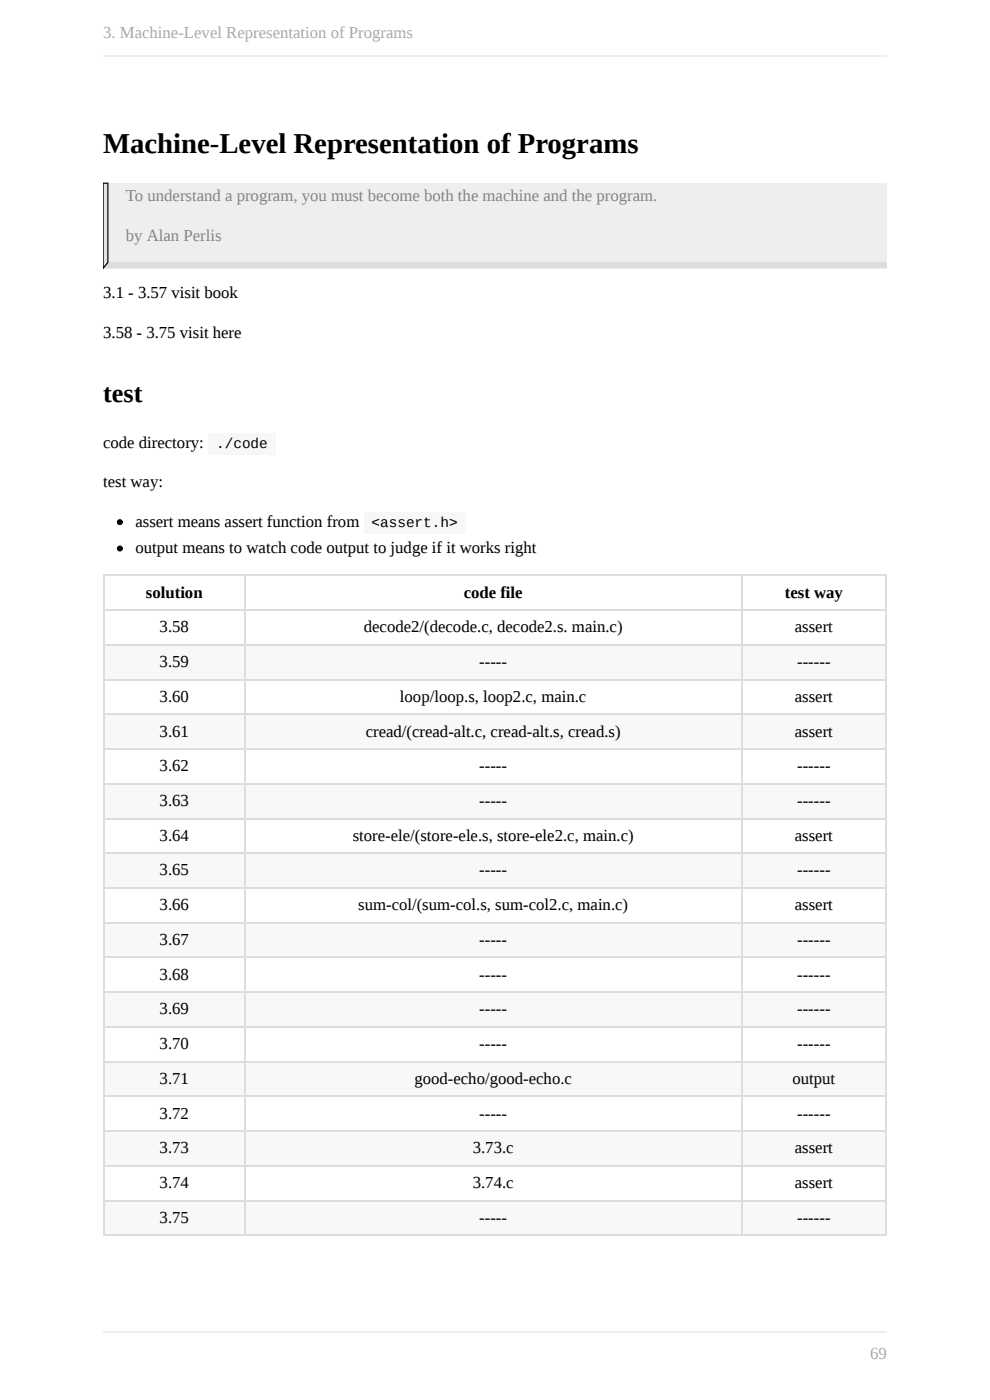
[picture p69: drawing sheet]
<svg xmlns="http://www.w3.org/2000/svg" width="210mm" height="297mm" viewBox="0 0 210 297" stroke-linecap="round" stroke-linejoin="round" font-family="sans-serif">
<defs><g id="words">
<text font-size="6.1" x="21.9" y="32.5">Machine-Level Representation of Programs</text>
<text font-size="5.6" x="21.9" y="85.4">test</text>
<g font-size="3.6" fill="#aaa">
<text x="21.9" y="8.1">3. Machine-Level Representation of Programs</text>
<text x="184.6" y="288.4">69</text>
</g>
<g font-size="3.6" fill="#858585">
<text x="26.7" y="42.7">To understand a program, you must become both the machine and the program.</text>
<text x="26.7" y="51.1">by Alan Perlis</text>
</g>
<g font-size="3.6">
<text x="21.9" y="63.3">3.1 - 3.57 visit book</text>
<text x="21.9" y="71.6">3.58 - 3.75 visit here</text>
<text x="21.9" y="95">code directory:</text>
<text x="21.9" y="103.4">test way:</text>
<text x="28.7" y="111.8">assert means assert function from</text>
<text x="28.7" y="117.4">output means to watch code output to judge if it works right</text>
<text x="31" y="126.8">solution</text>
<text x="98.4" y="126.8">code file</text>
<text x="166.5" y="126.8">test way</text>
<text x="33.9" y="134.1">3.58</text>
<text x="77.2" y="134.1">decode2/(decode.c, decode2.s. main.c)</text>
<text x="168.6" y="134.1">assert</text>
<text x="33.9" y="141.5">3.59</text>
<text x="101.7" y="141.5">-----</text>
<text x="169.1" y="141.5">------</text>
<text x="33.9" y="148.9">3.60</text>
<text x="84.8" y="148.9">loop/loop.s, loop2.c, main.c</text>
<text x="168.6" y="148.9">assert</text>
<text x="33.9" y="156.2">3.61</text>
<text x="77.6" y="156.2">cread/(cread-alt.c, cread-alt.s, cread.s)</text>
<text x="168.6" y="156.2">assert</text>
<text x="33.9" y="163.6">3.62</text>
<text x="101.7" y="163.6">-----</text>
<text x="169.1" y="163.6">------</text>
<text x="33.9" y="171">3.63</text>
<text x="101.7" y="171">-----</text>
<text x="169.1" y="171">------</text>
<text x="33.9" y="178.4">3.64</text>
<text x="74.8" y="178.4">store-ele/(store-ele.s, store-ele2.c, main.c)</text>
<text x="168.6" y="178.4">assert</text>
<text x="33.9" y="185.7">3.65</text>
<text x="101.7" y="185.7">-----</text>
<text x="169.1" y="185.7">------</text>
<text x="33.9" y="193.1">3.66</text>
<text x="76" y="193.1">sum-col/(sum-col.s, sum-col2.c, main.c)</text>
<text x="168.6" y="193.1">assert</text>
<text x="33.9" y="200.5">3.67</text>
<text x="101.7" y="200.5">-----</text>
<text x="169.1" y="200.5">------</text>
<text x="33.9" y="207.8">3.68</text>
<text x="101.7" y="207.8">-----</text>
<text x="169.1" y="207.8">------</text>
<text x="33.9" y="215.2">3.69</text>
<text x="101.7" y="215.2">-----</text>
<text x="169.1" y="215.2">------</text>
<text x="33.9" y="222.6">3.70</text>
<text x="101.7" y="222.6">-----</text>
<text x="169.1" y="222.6">------</text>
<text x="33.9" y="229.9">3.71</text>
<text x="87.9" y="229.9">good-echo/good-echo.c</text>
<text x="168.1" y="229.9">output</text>
<text x="33.9" y="237.3">3.72</text>
<text x="101.7" y="237.3">-----</text>
<text x="169.1" y="237.3">------</text>
<text x="33.9" y="244.7">3.73</text>
<text x="100.3" y="244.7">3.73.c</text>
<text x="168.6" y="244.7">assert</text>
<text x="33.9" y="252">3.74</text>
<text x="100.3" y="252">3.74.c</text>
<text x="168.6" y="252">assert</text>
<text x="33.9" y="259.4">3.75</text>
<text x="101.7" y="259.4">-----</text>
<text x="169.1" y="259.4">------</text>
</g>
<g font-size="3">
<text x="45.9" y="95">./code</text>
<text x="78.8" y="111.8">&lt;assert.h&gt;</text>
</g>
</g></defs>
<path d="M21.9 38.9h166.2v18h-166.2z" fill="#eee"/>
<path d="M21.9 55.6h166.2v1.3h-166.2z" fill="#ddd"/>
<path d="M21.9 38.9h1v16.7l-1 1.3z" fill-rule="evenodd" fill="#e5e5e5" stroke="#000" stroke-width=".25"/>
<g fill="#fff">
<path d="M21.9 122h29.9v7.3h-29.9z"/>
<path d="M51.8 122h105.4v7.3h-105.4z"/>
<path d="M157.2 122h30.7v7.3h-30.7z"/>
<path d="M21.9 129.3h29.9v7.4h-29.9z"/>
<path d="M51.8 129.3h105.4v7.4h-105.4z"/>
<path d="M157.2 129.3h30.7v7.4h-30.7z"/>
</g>
<g fill="#f8f8f8">
<path d="M21.9 136.7h29.9v7.4h-29.9z"/>
<path d="M51.8 136.7h105.4v7.4h-105.4z"/>
<path d="M157.2 136.7h30.7v7.4h-30.7z"/>
</g>
<g fill="#fff">
<path d="M21.9 144.1h29.9v7.3h-29.9z"/>
<path d="M51.8 144.1h105.4v7.3h-105.4z"/>
<path d="M157.2 144.1h30.7v7.3h-30.7z"/>
</g>
<g fill="#f8f8f8">
<path d="M21.9 151.4h29.9v7.4h-29.9z"/>
<path d="M51.8 151.4h105.4v7.4h-105.4z"/>
<path d="M157.2 151.4h30.7v7.4h-30.7z"/>
</g>
<g fill="#fff">
<path d="M21.9 158.8h29.9v7.4h-29.9z"/>
<path d="M51.8 158.8h105.4v7.4h-105.4z"/>
<path d="M157.2 158.8h30.7v7.4h-30.7z"/>
</g>
<g fill="#f8f8f8">
<path d="M21.9 166.2h29.9v7.3h-29.9z"/>
<path d="M51.8 166.2h105.4v7.3h-105.4z"/>
<path d="M157.2 166.2h30.7v7.3h-30.7z"/>
</g>
<g fill="#fff">
<path d="M21.9 173.5h29.9v7.4h-29.9z"/>
<path d="M51.8 173.5h105.4v7.4h-105.4z"/>
<path d="M157.2 173.5h30.7v7.4h-30.7z"/>
</g>
<g fill="#f8f8f8">
<path d="M21.9 180.9h29.9v7.4h-29.9z"/>
<path d="M51.8 180.9h105.4v7.4h-105.4z"/>
<path d="M157.2 180.9h30.7v7.4h-30.7z"/>
</g>
<g fill="#fff">
<path d="M21.9 188.3h29.9v7.3h-29.9z"/>
<path d="M51.8 188.3h105.4v7.3h-105.4z"/>
<path d="M157.2 188.3h30.7v7.3h-30.7z"/>
</g>
<g fill="#f8f8f8">
<path d="M21.9 195.6h29.9v7.4h-29.9z"/>
<path d="M51.8 195.6h105.4v7.4h-105.4z"/>
<path d="M157.2 195.6h30.7v7.4h-30.7z"/>
</g>
<g fill="#fff">
<path d="M21.9 203h29.9v7.4h-29.9z"/>
<path d="M51.8 203h105.4v7.4h-105.4z"/>
<path d="M157.2 203h30.7v7.4h-30.7z"/>
</g>
<g fill="#f8f8f8">
<path d="M21.9 210.4h29.9v7.3h-29.9z"/>
<path d="M51.8 210.4h105.4v7.3h-105.4z"/>
<path d="M157.2 210.4h30.7v7.3h-30.7z"/>
</g>
<g fill="#fff">
<path d="M21.9 217.7h29.9v7.4h-29.9z"/>
<path d="M51.8 217.7h105.4v7.4h-105.4z"/>
<path d="M157.2 217.7h30.7v7.4h-30.7z"/>
</g>
<g fill="#f8f8f8">
<path d="M21.9 225.1h29.9v7.4h-29.9z"/>
<path d="M51.8 225.1h105.4v7.4h-105.4z"/>
<path d="M157.2 225.1h30.7v7.4h-30.7z"/>
</g>
<g fill="#fff">
<path d="M21.9 232.5h29.9v7.3h-29.9z"/>
<path d="M51.8 232.5h105.4v7.3h-105.4z"/>
<path d="M157.2 232.5h30.7v7.3h-30.7z"/>
</g>
<g fill="#f8f8f8">
<path d="M21.9 239.8h29.9v7.4h-29.9z"/>
<path d="M51.8 239.8h105.4v7.4h-105.4z"/>
<path d="M157.2 239.8h30.7v7.4h-30.7z"/>
</g>
<g fill="#fff">
<path d="M21.9 247.2h29.9v7.4h-29.9z"/>
<path d="M51.8 247.2h105.4v7.4h-105.4z"/>
<path d="M157.2 247.2h30.7v7.4h-30.7z"/>
</g>
<g fill="#f8f8f8">
<path d="M21.9 254.6h29.9v7.3h-29.9z"/>
<path d="M51.8 254.6h105.4v7.3h-105.4z"/>
<path d="M157.2 254.6h30.7v7.3h-30.7z"/>
</g>
<g fill="none" stroke="#ddd" stroke-width=".25">
<path d="M21.9 136.8h166.2M21.9 129.4h166.2M21.9 122.1h166.2M22 122v140.2M52 122v140.2M157.3 122v140.2M188 122v140.2M21.9 158.9h166.2M21.9 151.5h166.2M21.9 144.2h166.2M21.9 173.7h166.2M21.9 166.3h166.2"/>
<path d="M21.9 195.8h166.2M21.9 188.4h166.2M21.9 181h166.2M21.9 217.9h166.2M21.9 210.5h166.2M21.9 203.1h166.2M21.9 240h166.2M21.9 232.6h166.2M21.9 225.2h166.2M21.9 254.7h166.2M21.9 247.3h166.2M21.9 262.1h166.2"/>
</g>
<path d="M44.2 92h14.2v4.5h-14.2z" fill="#f7f7f7"/>
<circle cx="25.4" cy="110.8" r=".51" fill="#000" stroke="#000" stroke-width=".25"/>
<path d="M77.2 108.7h21.6v4.6h-21.6z" fill="#f7f7f7"/>
<circle cx="25.4" cy="116.4" r=".51" fill="#000" stroke="#000" stroke-width=".25"/>
<path d="M21.9 11.8h166.2M21.9 282.6h166.2" fill="none" stroke="#eee" stroke-width=".25"/>
<use href="#words"/>
</svg>
